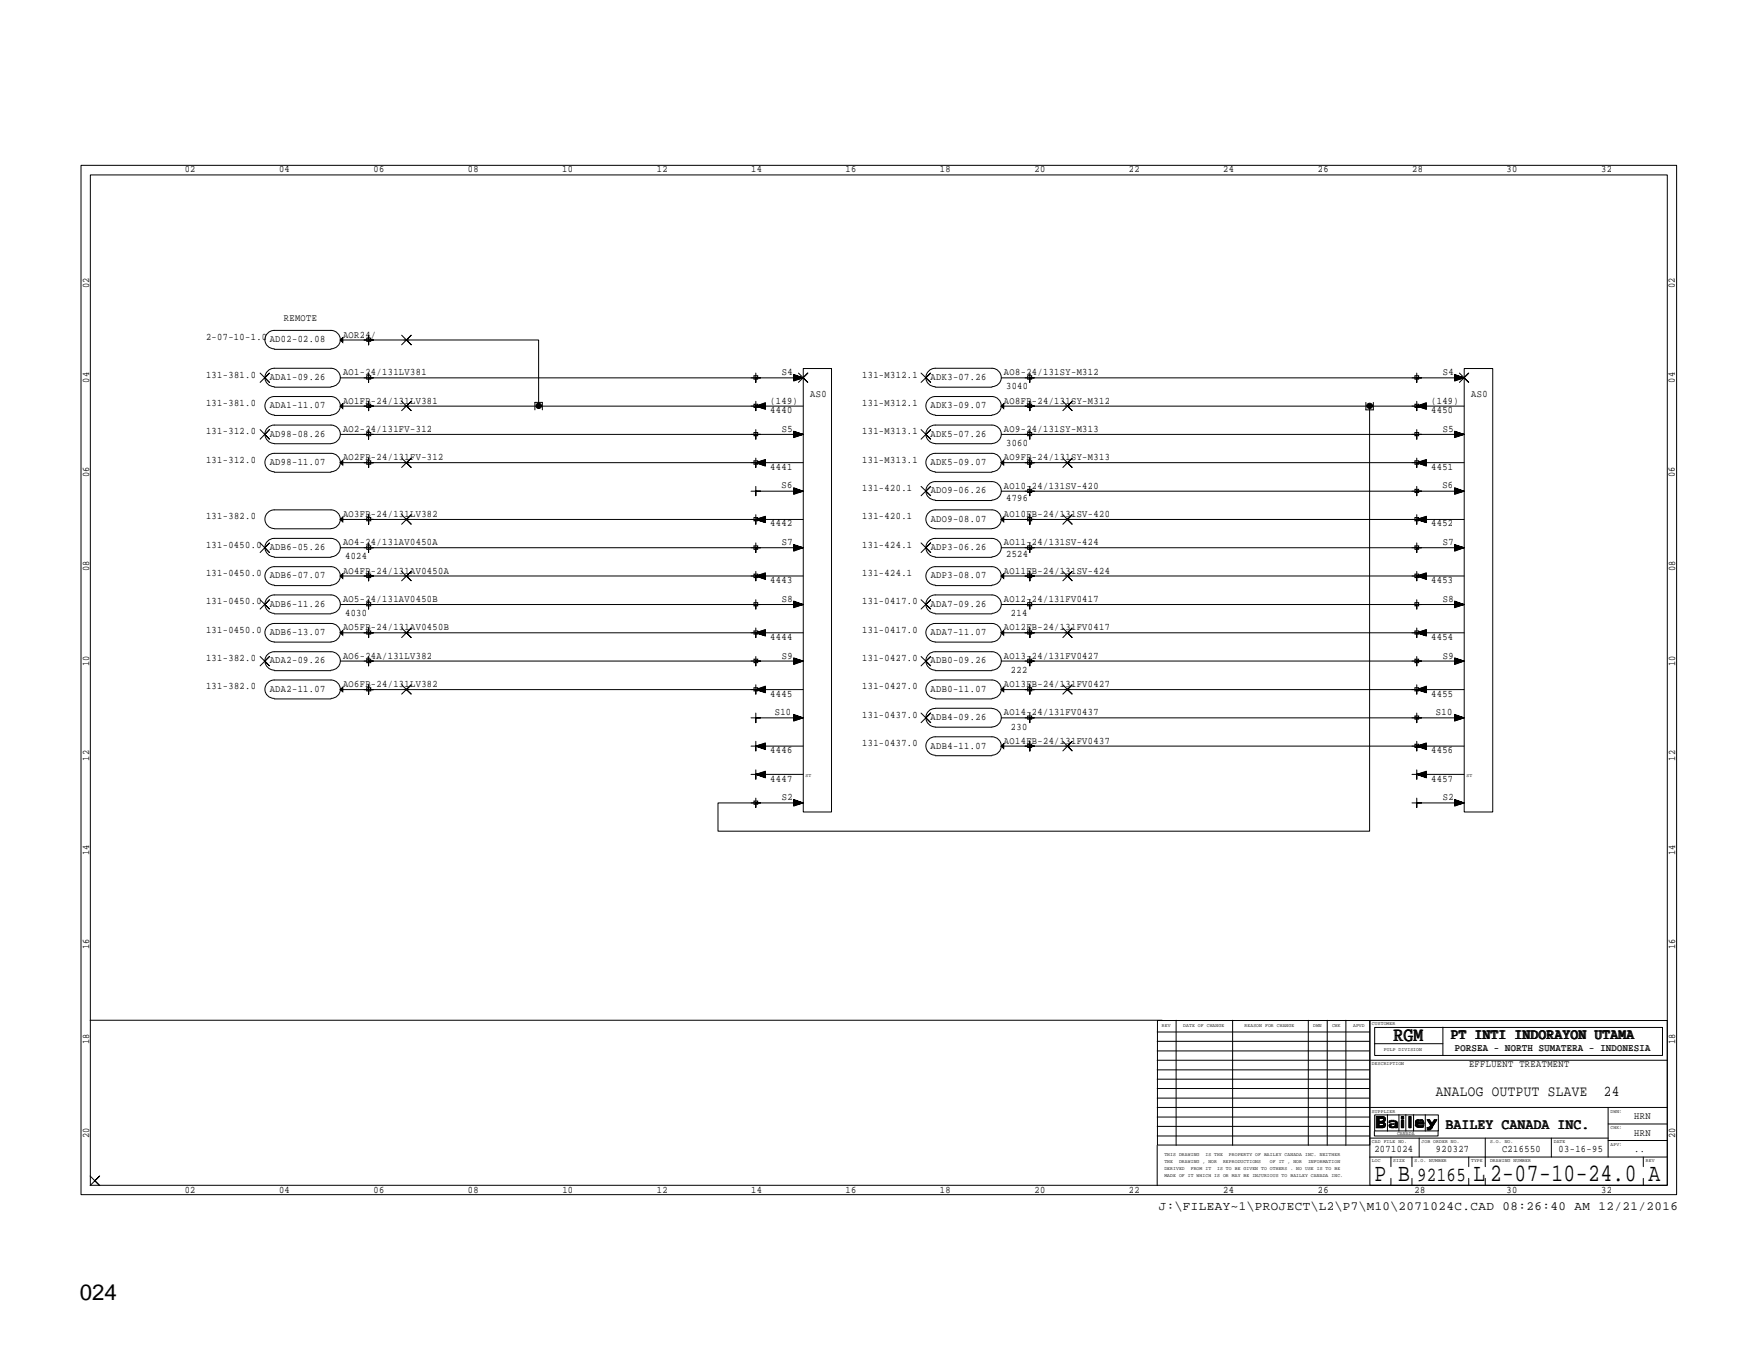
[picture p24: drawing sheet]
<svg xmlns="http://www.w3.org/2000/svg" width="279mm" height="216mm" viewBox="0 0 279 216" stroke-linecap="round" stroke-linejoin="round" font-family="sans-serif">
<defs><g id="words">
<g font-size="4">
<text x="218.3" y="187.4">P B</text>
<text x="234.1" y="187.4">L 2-07-10-24.0 A</text>
</g>
<text font-size="3.5" x="12.7" y="206.4">024</text>
<g font-size="3.2">
<text x="221.3" y="165.3">RGM</text>
<text x="225.1" y="187.4">92165</text>
</g>
<g font-size="2.4">
<text x="230.5" y="164.9">PT INTI INDORAYON UTAMA</text>
<text x="228.1" y="173.9">ANALOG OUTPUT SLAVE</text>
<text x="254.8" y="173.9">24</text>
<text x="229.7" y="179.2">BAILEY CANADA INC.</text>
</g>
<text font-size="2" x="184.1" y="192">J:\FILEAY~1\PROJECT\L2\P7\M10\2071024C.CAD 08:26:40 AM 12/21/2016</text>
<g font-size="1.6">
<text x="29.3" y="27.3">02</text>
<text x="44.3" y="27.3">04</text>
<text x="59.3" y="27.3">06</text>
<text x="74.3" y="27.3">08</text>
<text x="89.3" y="27.3">10</text>
<text x="104.3" y="27.3">12</text>
<text x="119.3" y="27.3">14</text>
<text x="134.3" y="27.3">16</text>
<text x="149.3" y="27.3">18</text>
<text x="164.3" y="27.3">20</text>
<text x="179.3" y="27.3">22</text>
<text x="194.3" y="27.3">24</text>
<text x="209.3" y="27.3">26</text>
<text x="224.3" y="27.3">28</text>
<text x="239.3" y="27.3">30</text>
<text x="254.3" y="27.3">32</text>
<text x="14.1" y="45.7" transform="rotate(-90 14.1 45.7)">02</text>
<text x="266" y="45.7" transform="rotate(-90 266 45.7)">02</text>
<text x="32.7" y="53.9">2-07-10-1.0 AD02-02.08</text>
<text x="45.1" y="51">REMOTE</text>
<text x="54.5" y="53.6">AOR24/</text>
<text x="32.7" y="59.9">131-381.0</text>
<text x="54.5" y="59.6">AO1-24/131LV381</text>
<text x="124.2" y="59.6">S4</text>
<text x="136.9" y="59.9">131-M312.1</text>
<text x="159.5" y="59.6">AO8-24/131SY-M312</text>
<text x="229.2" y="59.6">S4</text>
<text x="14.1" y="60.7" transform="rotate(-90 14.1 60.7)">04</text>
<text x="32.7" y="64.4">131-381.0</text>
<text x="42.8" y="64.8">ADA1-11.07</text>
<text x="42.8" y="60.3">ADA1-09.26</text>
<text x="54.5" y="64.1">AO1FB-24/131LV381</text>
<text x="122.3" y="65.6">4440</text>
<text x="122.3" y="64.1">(149)</text>
<text x="128.7" y="62.9">AS0</text>
<text x="136.9" y="64.4">131-M312.1</text>
<text x="147.8" y="60.3">ADK3-07.26</text>
<text x="147.8" y="64.8">ADK3-09.07</text>
<text x="159.5" y="64.1">AO8FB-24/131SY-M312</text>
<text x="159.8" y="61.8">3040</text>
<text x="227.3" y="65.6">4450</text>
<text x="227.3" y="64.1">(149)</text>
<text x="233.7" y="62.9">AS0</text>
<text x="266" y="60.7" transform="rotate(-90 266 60.7)">04</text>
<text x="32.7" y="69">131-312.0</text>
<text x="42.8" y="69.3">AD98-08.26</text>
<text x="54.5" y="68.6">AO2-24/131FV-312</text>
<text x="124.2" y="68.6">S5</text>
<text x="136.9" y="69">131-M313.1</text>
<text x="147.8" y="69.3">ADK5-07.26</text>
<text x="159.5" y="68.6">AO9-24/131SY-M313</text>
<text x="159.8" y="70.8">3060</text>
<text x="229.2" y="68.6">S5</text>
<text x="14.1" y="75.7" transform="rotate(-90 14.1 75.7)">06</text>
<text x="32.7" y="73.4">131-312.0</text>
<text x="42.8" y="73.8">AD98-11.07</text>
<text x="54.5" y="73.1">AO2FB-24/131FV-312</text>
<text x="122.3" y="74.6">4441</text>
<text x="124.1" y="77.5">S6</text>
<text x="136.9" y="73.4">131-M313.1</text>
<text x="136.9" y="77.9">131-420.1</text>
<text x="147.8" y="73.8">ADK5-09.07</text>
<text x="159.5" y="73.1">AO9FB-24/131SY-M313</text>
<text x="159.5" y="77.6">AO10-24/131SV-420</text>
<text x="227.3" y="74.6">4451</text>
<text x="229.1" y="77.5">S6</text>
<text x="266" y="75.7" transform="rotate(-90 266 75.7)">06</text>
<text x="32.7" y="82.5">131-382.0</text>
<text x="54.5" y="82.1">AO3FB-24/131LV382</text>
<text x="122.3" y="83.6">4442</text>
<text x="136.9" y="82.5">131-420.1</text>
<text x="147.8" y="78.3">ADO9-06.26</text>
<text x="147.8" y="82.8">ADO9-08.07</text>
<text x="159.5" y="82.1">AO10FB-24/131SV-420</text>
<text x="159.8" y="79.5">4796</text>
<text x="227.3" y="83.6">4452</text>
<text x="32.7" y="87">131-0450.0</text>
<text x="42.8" y="87.3">ADB6-05.26</text>
<text x="54.5" y="86.6">AO4-24/131AV0450A</text>
<text x="54.8" y="88.8">4024</text>
<text x="124.2" y="86.6">S7</text>
<text x="136.9" y="87">131-424.1</text>
<text x="147.8" y="87.3">ADP3-06.26</text>
<text x="159.5" y="86.6">AO11-24/131SV-424</text>
<text x="159.8" y="88.4">2524</text>
<text x="229.2" y="86.6">S7</text>
<text x="14.1" y="90.7" transform="rotate(-90 14.1 90.7)">08</text>
<text x="32.7" y="95.9">131-0450.0</text>
<text x="32.7" y="91.4">131-0450.0</text>
<text x="42.8" y="91.8">ADB6-07.07</text>
<text x="54.5" y="95.6">AO5-24/131AV0450B</text>
<text x="54.5" y="91.1">AO4FB-24/131AV0450A</text>
<text x="122.3" y="92.6">4443</text>
<text x="124.2" y="95.6">S8</text>
<text x="136.9" y="95.9">131-0417.0</text>
<text x="136.9" y="91.4">131-424.1</text>
<text x="147.8" y="91.8">ADP3-08.07</text>
<text x="159.5" y="95.6">AO12-24/131FV0417</text>
<text x="159.5" y="91.1">AO11FB-24/131SV-424</text>
<text x="227.3" y="92.6">4453</text>
<text x="229.2" y="95.6">S8</text>
<text x="266.1" y="90.7" transform="rotate(-90 266.1 90.7)">08</text>
<text x="32.7" y="100.5">131-0450.0</text>
<text x="42.8" y="96.3">ADB6-11.26</text>
<text x="42.8" y="100.8">ADB6-13.07</text>
<text x="54.5" y="100.1">AO5FB-24/131AV0450B</text>
<text x="54.8" y="97.8">4030</text>
<text x="122.3" y="101.6">4444</text>
<text x="136.9" y="100.5">131-0417.0</text>
<text x="147.8" y="96.3">ADA7-09.26</text>
<text x="147.8" y="100.8">ADA7-11.07</text>
<text x="159.5" y="100.1">AO12FB-24/131FV0417</text>
<text x="160.6" y="97.8">214</text>
<text x="227.3" y="101.6">4454</text>
<text x="14.1" y="105.7" transform="rotate(-90 14.1 105.7)">10</text>
<text x="32.7" y="104.9">131-382.0</text>
<text x="42.8" y="105.3">ADA2-09.26</text>
<text x="54.5" y="104.6">AO6-24A/131LV382</text>
<text x="124.2" y="104.6">S9</text>
<text x="136.9" y="104.9">131-0427.0</text>
<text x="147.8" y="105.3">ADB0-09.26</text>
<text x="159.5" y="104.6">AO13-24/131FV0427</text>
<text x="160.6" y="106.8">222</text>
<text x="229.2" y="104.6">S9</text>
<text x="266.1" y="105.7" transform="rotate(-90 266.1 105.7)">10</text>
<text x="32.7" y="109.4">131-382.0</text>
<text x="42.8" y="109.8">ADA2-11.07</text>
<text x="54.5" y="109.1">AO6FB-24/131LV382</text>
<text x="122.3" y="110.6">4445</text>
<text x="123.1" y="113.6">S10</text>
<text x="136.9" y="114">131-0437.0</text>
<text x="136.9" y="109.4">131-0427.0</text>
<text x="147.8" y="109.8">ADB0-11.07</text>
<text x="159.5" y="109">AO13FB-24/131FV0427</text>
<text x="159.5" y="113.6">AO14-24/131FV0437</text>
<text x="227.3" y="110.6">4455</text>
<text x="228.1" y="113.6">S10</text>
<text x="122.3" y="119.5">4446</text>
<text x="136.9" y="118.4">131-0437.0</text>
<text x="147.8" y="114.3">ADB4-09.26</text>
<text x="147.8" y="118.8">ADB4-11.07</text>
<text x="159.5" y="118.1">AO14FB-24/131FV0437</text>
<text x="160.6" y="115.8">230</text>
<text x="227.3" y="119.5">4456</text>
<text x="14.1" y="120.7" transform="rotate(-90 14.1 120.7)">12</text>
<text x="122.3" y="124.1">4447</text>
<text x="227.3" y="124.1">4457</text>
<text x="266.1" y="120.7" transform="rotate(-90 266.1 120.7)">12</text>
<text x="124.2" y="127">S2</text>
<text x="229.2" y="127">S2</text>
<text x="14.1" y="135.7" transform="rotate(-90 14.1 135.7)">14</text>
<text x="266.1" y="135.7" transform="rotate(-90 266.1 135.7)">14</text>
<text x="14.1" y="150.7" transform="rotate(-90 14.1 150.7)">16</text>
<text x="266.1" y="150.7" transform="rotate(-90 266.1 150.7)">16</text>
<text x="14.1" y="165.7" transform="rotate(-90 14.1 165.7)">18</text>
<text x="231.1" y="166.8">PORSEA - NORTH SUMATERA - INDONESIA</text>
<text x="266.1" y="165.7" transform="rotate(-90 266.1 165.7)">18</text>
<text x="233.3" y="169.4">EFFLUENT TREATMENT</text>
<text x="259.6" y="177.7">HRN</text>
<text x="14.1" y="180.7" transform="rotate(-90 14.1 180.7)">20</text>
<text x="218.3" y="182.9">2071024</text>
<text x="228.1" y="182.9">920327</text>
<text x="238.6" y="182.9">C216550</text>
<text x="247.6" y="182.9">03-16-95</text>
<text x="259.6" y="180.3">HRN</text>
<text x="259.6" y="182.9">..</text>
<text x="266.1" y="180.7" transform="rotate(-90 266.1 180.7)">20</text>
<text x="29.3" y="189.3">02</text>
<text x="44.3" y="189.3">04</text>
<text x="59.4" y="189.3">06</text>
<text x="74.3" y="189.3">08</text>
<text x="89.3" y="189.3">10</text>
<text x="104.3" y="189.3">12</text>
<text x="119.3" y="189.3">14</text>
<text x="134.3" y="189.3">16</text>
<text x="149.3" y="189.3">18</text>
<text x="164.3" y="189.3">20</text>
<text x="179.3" y="189.3">22</text>
<text x="194.3" y="189.3">24</text>
<text x="209.3" y="189.3">26</text>
<text x="224.7" y="189.3">28</text>
<text x="239.3" y="189.3">30</text>
<text x="254.3" y="189.3">32</text>
</g>
<g font-size=".8">
<text x="128" y="123.4">ST</text>
<text x="233" y="123.4">ST</text>
<text x="184.6" y="163.1">REV</text>
<text x="188" y="163.1">DATE OF CHANGE</text>
<text x="197.7" y="163.1">REASON FOR CHANGE</text>
<text x="208.6" y="163.1">DWN</text>
<text x="211.6" y="163.1">CHK</text>
<text x="214.9" y="163.1">APVD</text>
<text x="217.9" y="162.7">CUSTOMER</text>
<text x="219.8" y="166.8">PULP DIVISION</text>
<text x="217.9" y="169.1">DESCRIPTION</text>
<text x="217.9" y="176.6">SUPPLIER</text>
<text x="255.8" y="179.2">CHK:</text>
<text x="255.8" y="176.6">DWN:</text>
<text x="185" y="185.8">DERIVED</text>
<text x="185" y="184.6">THE</text>
<text x="185" y="183.5">THIS DRAWING</text>
<text x="187.3" y="184.6">DRAWING , NOR</text>
<text x="189.1" y="185.8">FROM IT</text>
<text x="191.5" y="183.5">IS THE</text>
<text x="193.3" y="185.8">IS TO BE GIVEN TO OTHERS . NO USE IS TO BE</text>
<text x="194.3" y="184.6">REPRODUCTIONS</text>
<text x="195.2" y="183.5">PROPERTY OF BAILEY CANADA INC. NEITHER</text>
<text x="201.7" y="184.6">OF IT , NOR</text>
<text x="207.8" y="184.6">INFORMATION</text>
<text x="217.9" y="184.5">LOC</text>
<text x="217.9" y="181.5">CAD FILE NO.</text>
<text x="221.3" y="184.5">SIZE</text>
<text x="221.9" y="180.2">CANADA</text>
<text x="224.7" y="184.5">S.O. NUMBER</text>
<text x="225.8" y="181.5">JOB ORDER NO.</text>
<text x="233.7" y="184.5">TYPE</text>
<text x="236.7" y="184.5">DRAWING NUMBER</text>
<text x="236.7" y="181.5">S.O. NO.</text>
<text x="246.8" y="181.5">DATE</text>
<text x="255.8" y="181.9">APV:</text>
<text x="261.4" y="184.5">REV</text>
<text x="185" y="186.9">MADE OF IT WHICH IS OR MAY BE INJURIOUS TO BAILEY CANADA INC.</text>
</g>
</g></defs>
<g fill="none" stroke="#000" stroke-width=".16">
<path d="M12.9 26.2h253.4v163.4h-253.4zM14.4 27.8h250.4v160.4h-250.4zM41.3 59.2l1.5 1.5-.7-.7 .7-.8-1.5 1.5M43.6 55.4a1.46 1.46 0 0 1-1.5-1.5 1.46 1.46 0 0 1 1.5-1.4h9a1.46 1.46 0 0 1 1.5 1.4 1.46 1.46 0 0 1-1.5 1.5M43.6 55.5h9M54.1 54h31.5v10.5M54.1 54l.3-.4v.8zM54.1 54l.3 .3M54.1 54l.3 .2M54.1 54l.3 .1M54.4 53.9l-.3 .1M54.4 53.8l-.3 .2"/>
<path d="M54.4 53.7l-.3 .3M58.3 59.6h.6v.6h-.6zM58.3 53.7h.6v.5h-.6zM58.5 59.2v1.5v-.7h.8h-1.5M58.5 53.2v1.5v-.7h.8h-1.5M63.8 53.2l1.5 1.5-.7-.7 .7-.8-1.5 1.5M64.2 54h.7M119.8 59.6h.6v.6h-.6zM120.1 59.2v1.5v-.7h.7h-1.5M126.1 59.9l1.4 .1h-73.4M126.1 59.7l1.4 .3-1.4-.2M126.1 59.6l1.4 .4-1.4-.4"/>
<path d="M126.1 59.5l1.4 .5-1.4 .5v-1.1l1.4 .6M126.8 59.2l1.5 1.5-.8-.7 .8-.8-1.5 1.5M127.6 58.5h4.5v70.4h-4.5zM146.3 59.2l1.5 1.5-.7-.7 .7-.8-1.5 1.5M163.2 59.6h.7v.6h-.7zM163.6 59.2v1.5v-.7h.7h-1.5M224.7 59.6h.6v.6h-.6zM225 59.2v1.5v-.7h.8h-1.5M231.1 59.9l1.4 .1h-73.5M231.1 59.7l1.4 .3-1.4-.2M231.1 59.6l1.4 .4-1.4-.4M231.1 59.5l1.4 .5-1.4 .5v-1.1l1.4 .6"/>
<path d="M231.8 59.2l1.5 1.5-.8-.7 .8-.8-1.5 1.5M232.6 58.5h4.5v70.4h-4.5zM41.3 68.2l1.5 1.5-.7-.7 .7-.8-1.5 1.5M43.6 65.9a1.46 1.46 0 0 1-1.5-1.5 1.46 1.46 0 0 1 1.5-1.5h9a1.46 1.46 0 0 1 1.5 1.5 1.46 1.46 0 0 1-1.5 1.5M43.6 66h9M43.6 61.4a1.46 1.46 0 0 1-1.5-1.5 1.46 1.46 0 0 1 1.5-1.4h9a1.46 1.46 0 0 1 1.5 1.4 1.46 1.46 0 0 1-1.5 1.5M43.6 61.5h9M43.6 74.9a1.46 1.46 0 0 1-1.5-1.5 1.46 1.46 0 0 1 1.5-1.4h9a1.46 1.46 0 0 1 1.5 1.4 1.46 1.46 0 0 1-1.5 1.5M43.6 75h9M43.6 70.4a1.46 1.46 0 0 1-1.5-1.5 1.46 1.46 0 0 1 1.5-1.4h9a1.46 1.46 0 0 1 1.5 1.4 1.46 1.46 0 0 1-1.5 1.5M43.6 70.4h9M54.1 64.5l.3-.4v.8z"/>
<path d="M54.1 64.5h66l1.5 .5v-1.1l-1.5 .6 1.5 .4M54.1 64.5l.3 .3M54.1 64.5l.3 .2M54.1 64.5l.3 .1M54.1 73.4l.3-.3v.7zM54.1 73.4h66l1.5 .6v-1.1l-1.5 .5 1.5 .5M54.1 73.4l.3 .3M54.1 73.4l.3 .2M54.1 73.4l.3 .1M54.4 64.4l-.3 .1M54.4 64.3l-.3 .2M54.4 64.2l-.3 .3"/>
<path d="M54.4 73.4h-.3M54.4 73.3l-.3 .1M54.4 73.2l-.3 .2M58.3 64.2h.6v.5h-.6zM58.3 73.2h.6v.5h-.6zM58.3 68.7h.6v.5h-.6zM58.5 63.7v1.5v-.7h.8h-1.5M58.5 72.7v1.5v-.8h.8h-1.5M58.5 68.2v1.5v-.7h.8h-1.5M63.8 63.7l1.5 1.5-.7-.7 .7-.8-1.5 1.5M63.8 72.7l1.5 1.5-.7-.8 .7-.7-1.5 1.5M85 65.1v-1.2h1.1v1.2"/>
<path d="M119.8 68.7h.6v.5h-.6zM119.8 64.2h.6v.5h-.6zM119.8 73.2h.6v.5h-.6zM120.1 68.2v1.5v-.7h.7h-1.5M120.1 77.2v1.5v-.7h.7h-1.5M120.1 63.7v1.5v-.7h.7h-1.5M120.1 72.7v1.5v-.8h.7h-1.5M121.6 73l-1.5 .4 1.5-.3M121.6 73.2l-1.5 .2 1.5-.2M121.6 73.3l-1.5 .1h1.5M121.6 73.6l-1.5-.2 1.5 .3M121.6 73.7l-1.5-.3 1.5 .4"/>
<path d="M121.6 64l-1.5 .5 1.5-.4M121.6 64.2l-1.5 .3 1.5-.3M121.6 64.3l-1.5 .2 1.5-.1M121.6 64.6l-1.5-.1 1.5 .2M121.6 64.8l-1.5-.3 1.5 .4M126.1 78.3l1.4-.3-1.4 .4M126.1 78.2l1.4-.2-1.4 .3M126.1 78h1.4l-1.4 .1M126.1 77.9l1.4 .1h-7.4M126.1 77.7l1.4 .3-1.4-.2M126.1 77.6l1.4 .4-1.4-.3M126.1 77.5l1.4 .5-1.4 .5v-1.1l1.4 .6"/>
<path d="M126.1 69.3l1.4-.3-1.4 .4M126.1 69.2l1.4-.2-1.4 .3M126.1 69h1.4l-1.4 .1M126.1 68.9l1.4 .1h-73.4M126.1 68.7l1.4 .3-1.4-.2M126.1 68.6l1.4 .4-1.4-.3M126.1 68.5l1.4 .5-1.4 .5v-1l1.4 .5M126.1 60.3l1.4-.3-1.4 .4M126.1 60.2l1.4-.2-1.4 .3M126.1 60h1.4l-1.4 .1M127.5 73.4h-7.4l1.5 .1M127.5 64.5h-7.4l1.5 .1"/>
<path d="M146.3 68.2l1.5 1.5-.7-.7 .7-.8-1.5 1.5M146.3 77.2l1.5 1.5-.7-.7 .7-.8-1.5 1.5M148.5 61.4a1.46 1.46 0 0 1-1.4-1.5 1.46 1.46 0 0 1 1.4-1.4h9.1a1.46 1.46 0 0 1 1.4 1.4 1.46 1.46 0 0 1-1.4 1.5M148.5 61.5h9.1M148.5 70.4a1.46 1.46 0 0 1-1.4-1.5 1.46 1.46 0 0 1 1.4-1.4h9.1a1.46 1.46 0 0 1 1.4 1.4 1.46 1.46 0 0 1-1.4 1.5M148.5 70.4h9.1M148.5 65.9a1.46 1.46 0 0 1-1.4-1.5 1.46 1.46 0 0 1 1.4-1.5h9.1a1.46 1.46 0 0 1 1.4 1.5 1.46 1.46 0 0 1-1.4 1.5M148.5 66h9.1M148.5 74.9a1.46 1.46 0 0 1-1.4-1.5 1.46 1.46 0 0 1 1.4-1.4h9.1a1.46 1.46 0 0 1 1.4 1.4 1.46 1.46 0 0 1-1.4 1.5M148.5 75h9.1M148.5 79.4a1.46 1.46 0 0 1-1.4-1.5 1.46 1.46 0 0 1 1.4-1.4h9.1a1.46 1.46 0 0 1 1.4 1.4 1.46 1.46 0 0 1-1.4 1.5M148.5 79.5h9.1"/>
<path d="M159 64.5l.4-.4v.8zM159 64.5h66l1.6 .5v-1.1l-1.6 .6 1.6 .4M159 64.5l.4 .3M159 64.5l.4 .2M159 64.5l.4 .1M159 73.4l.4-.3v.7zM159 73.4h66l1.6 .6v-1.1l-1.6 .5 1.6 .5M159 73.4l.4 .3M159 73.4l.4 .2M159 73.4l.4 .1M159.4 64.4l-.4 .1M159.4 64.3l-.4 .2"/>
<path d="M159.4 64.2l-.4 .3M159.4 73.4h-.4M159.4 73.3l-.4 .1M159.4 73.2l-.4 .2M163.2 68.7h.7v.5h-.7zM163.2 64.2h.7v.5h-.7zM163.2 73.2h.7v.5h-.7zM163.2 77.7h.7v.5h-.7zM163.6 68.2v1.5v-.7h.7h-1.5M163.6 63.7v1.5v-.7h.7h-1.5M163.6 72.7v1.5v-.8h.7h-1.5M163.6 77.2v1.5v-.7h.7h-1.5"/>
<path d="M168.8 63.7l1.5 1.5-.8-.7 .8-.8-1.5 1.5M168.8 72.7l1.5 1.5-.8-.8 .8-.7-1.5 1.5M217 63.9v1.2h1.1v-1.2M217.5 64.5v67.5h-103.5v-4.5h13.5l-1.4-.1M224.7 68.7h.6v.5h-.6zM224.7 77.7h.6v.5h-.6zM224.7 64.2h.6v.5h-.6zM224.7 73.2h.6v.5h-.6zM225 68.2v1.5v-.7h.8h-1.5M225 77.2v1.5v-.7h.8h-1.5M225 63.7v1.5v-.7h.8h-1.5M225 72.7v1.5v-.8h.8h-1.5"/>
<path d="M226.6 73l-1.6 .4 1.6-.3M226.6 73.2l-1.6 .2 1.6-.2M226.6 73.3l-1.6 .1h1.6M226.6 73.6l-1.6-.2 1.6 .3M226.6 73.7l-1.6-.3 1.6 .4M226.6 64l-1.6 .5 1.6-.4M226.6 64.2l-1.6 .3 1.6-.3M226.6 64.3l-1.6 .2 1.6-.1M226.6 64.6l-1.6-.1 1.6 .2M226.6 64.8l-1.6-.3 1.6 .4M231.1 78.3l1.4-.3-1.4 .4M231.1 78.2l1.4-.2-1.4 .3"/>
<path d="M231.1 78h1.4l-1.4 .1M231.1 77.9l1.4 .1h-73.5M231.1 77.7l1.4 .3-1.4-.2M231.1 77.6l1.4 .4-1.4-.3M231.1 77.5l1.4 .5-1.4 .5v-1.1l1.4 .6M231.1 69.3l1.4-.3-1.4 .4M231.1 69.2l1.4-.2-1.4 .3M231.1 69h1.4l-1.4 .1M231.1 68.9l1.4 .1h-73.5M231.1 68.7l1.4 .3-1.4-.2M231.1 68.6l1.4 .4-1.4-.3M231.1 68.5l1.4 .5-1.4 .5v-1l1.4 .5"/>
<path d="M231.1 60.3l1.4-.3-1.4 .4M231.1 60.2l1.4-.2-1.4 .3M231.1 60h1.4l-1.4 .1M232.5 73.4h-7.5l1.6 .1M232.5 64.5h-7.5l1.6 .1M41.3 86.2l1.5 1.5-.7-.7 .7-.8-1.5 1.5M41.3 95.2l1.5 1.5-.7-.7 .7-.8-1.5 1.5M43.6 88.4a1.46 1.46 0 0 1-1.5-1.5 1.46 1.46 0 0 1 1.5-1.4h9a1.46 1.46 0 0 1 1.5 1.4 1.46 1.46 0 0 1-1.5 1.5M43.6 88.5h9M43.6 97.4a1.46 1.46 0 0 1-1.5-1.5 1.46 1.46 0 0 1 1.5-1.5h9a1.46 1.46 0 0 1 1.5 1.5 1.46 1.46 0 0 1-1.5 1.5M43.6 97.5h9M43.6 92.9a1.46 1.46 0 0 1-1.5-1.5 1.46 1.46 0 0 1 1.5-1.4h9a1.46 1.46 0 0 1 1.5 1.4 1.46 1.46 0 0 1-1.5 1.5"/>
<path d="M43.6 93h9M43.6 83.9a1.48 1.48 0 0 1-1.5-1.5 1.48 1.48 0 0 1 1.5-1.5h9a1.48 1.48 0 0 1 1.5 1.5 1.48 1.48 0 0 1-1.5 1.5M43.6 83.9h9M54.1 91.4l.3-.3v.7zM54.1 91.4h66l1.5 .6v-1.1l-1.5 .5 1.5 .5M54.1 91.4l.3 .4M54.1 91.4l.3 .3M54.1 91.4l.3 .2M54.1 91.4l.3 .1M54.1 82.5l.3-.4v.7zM54.1 82.5h66l1.5 .5v-1l-1.5 .5 1.5 .4M54.1 82.5l.3 .3"/>
<path d="M54.1 82.5l.3 .2M54.1 82.5l.3 .1M54.1 82.5h.3M54.4 91.4h-.3M54.4 91.3l-.3 .1M54.4 91.2l-.3 .2M54.4 91.1l-.3 .3M54.4 82.4l-.3 .1M54.4 82.3l-.3 .2M54.4 82.2l-.3 .3M58.2 86.7h.7v.5h-.7zM58.3 95.7h.6v.5h-.6z"/>
<path d="M58.3 91.1h.6v.6h-.6zM58.3 82.2h.6v.5h-.6zM58.5 86.2v1.5v-.7h.8h-1.5M58.5 95.2v1.5v-.7h.8h-1.5M58.5 90.7v1.5v-.8h.8h-1.5M58.5 99.7v1.5v-.7h.8h-1.5M58.5 81.7v1.5v-.7h.8h-1.5M63.8 90.7l1.5 1.5-.7-.8 .7-.7-1.5 1.5M63.8 99.7l1.5 1.5-.7-.7 .7-.8-1.5 1.5M63.8 81.7l1.5 1.5-.7-.7 .7-.8-1.5 1.5M119.8 86.7h.6v.5h-.6zM119.8 95.7h.6v.5h-.6z"/>
<path d="M119.8 82.2h.6v.5h-.6zM119.8 91.1h.6v.6h-.6zM120.1 86.2v1.5v-.7h.7h-1.5M120.1 95.2v1.5v-.7h.7h-1.5M120.1 81.7v1.5v-.7h.7h-1.5M120.1 90.7v1.5v-.8h.7h-1.5M120.1 99.7v1.5v-.7h.7h-1.5M121.6 100l-1.5 .5 1.5-.4M121.6 91l-1.5 .4 1.5-.3M121.6 91.1l-1.5 .3 1.5-.2M121.6 91.3l-1.5 .1h1.5M121.6 91.6l-1.5-.2 1.5 .3"/>
<path d="M121.6 91.8l-1.5-.4 1.5 .4M121.6 82l-1.5 .5 1.5-.4M121.6 82.2l-1.5 .3 1.5-.2M121.6 82.3l-1.5 .2 1.5-.1M121.6 82.6l-1.5-.1 1.5 .2M121.6 82.8l-1.5-.3 1.5 .3M126.1 96.3l1.4-.3-1.4 .4M126.1 96.2l1.4-.2-1.4 .3M126.1 96.1l1.4-.1-1.4 .1M126.1 95.9l1.4 .1h-73.4M126.1 95.7l1.4 .3-1.4-.2M126.1 95.6l1.4 .4-1.4-.3"/>
<path d="M126.1 95.5l1.4 .5-1.4 .5v-1.1l1.4 .6M126.1 87.3l1.4-.3-1.4 .4M126.1 87.2l1.4-.2-1.4 .2M126.1 87h1.4l-1.4 .1M126.1 86.9l1.4 .1h-73.4M126.1 86.7l1.4 .3-1.4-.2M126.1 86.6l1.4 .4-1.4-.3M126.1 86.5l1.4 .5-1.4 .5v-1.1l1.4 .6M127.5 91.4h-7.4l1.5 .1M127.5 82.5h-7.4h1.5M146.3 95.2l1.5 1.5-.7-.7 .7-.8-1.5 1.5M146.3 86.2l1.5 1.5-.7-.7 .7-.8-1.5 1.5"/>
<path d="M148.5 97.4a1.46 1.46 0 0 1-1.4-1.5 1.46 1.46 0 0 1 1.4-1.5h9.1a1.46 1.46 0 0 1 1.4 1.5 1.46 1.46 0 0 1-1.4 1.5M148.5 97.5h9.1M148.5 83.9a1.48 1.48 0 0 1-1.4-1.5 1.48 1.48 0 0 1 1.4-1.5h9.1a1.48 1.48 0 0 1 1.4 1.5 1.48 1.48 0 0 1-1.4 1.5M148.5 83.9h9.1M148.5 92.9a1.46 1.46 0 0 1-1.4-1.5 1.46 1.46 0 0 1 1.4-1.4h9.1a1.46 1.46 0 0 1 1.4 1.4 1.46 1.46 0 0 1-1.4 1.5M148.5 93h9.1M148.5 88.4a1.46 1.46 0 0 1-1.4-1.5 1.46 1.46 0 0 1 1.4-1.4h9.1a1.46 1.46 0 0 1 1.4 1.4 1.46 1.46 0 0 1-1.4 1.5M148.5 88.5h9.1M159 82.5l.4-.4v.7zM159 82.5h66l1.6 .5v-1l-1.6 .5 1.6 .4M159 82.5l.4 .3M159 82.5l.4 .2"/>
<path d="M159 82.5l.4 .1M159 82.5h.4M159 91.4l.4-.3v.7zM159 91.4h66l1.6 .6v-1.1l-1.6 .5 1.6 .5M159 91.4l.4 .4M159 91.4l.4 .3M159 91.4l.4 .2M159 91.4l.4 .1M159.4 82.4l-.4 .1M159.4 82.3l-.4 .2M159.4 82.2l-.4 .3M159.4 91.4h-.4"/>
<path d="M159.4 91.3l-.4 .1M159.4 91.2l-.4 .2M159.4 91.1l-.4 .3M163.2 95.7h.7v.5h-.7zM163.2 82.2h.7v.5h-.7zM163.2 91.1h.7v.6h-.7zM163.2 86.7h.7v.5h-.7zM163.6 95.2v1.5v-.7h.7h-1.5M163.6 99.7v1.5v-.7h.7h-1.5M163.6 81.7v1.5v-.7h.7h-1.5M163.6 90.7v1.5v-.8h.7h-1.5M163.6 86.2v1.5v-.7h.7h-1.5"/>
<path d="M168.8 99.7l1.5 1.5-.8-.7 .8-.8-1.5 1.5M168.8 81.7l1.5 1.5-.8-.7 .8-.8-1.5 1.5M168.8 90.7l1.5 1.5-.8-.8 .8-.7-1.5 1.5M224.7 86.7h.6v.5h-.6zM224.7 95.7h.6v.5h-.6zM224.7 82.2h.6v.5h-.6zM224.7 91.1h.6v.6h-.6zM225 86.2v1.5v-.7h.8h-1.5M225 95.2v1.5v-.7h.8h-1.5M225 81.7v1.5v-.7h.8h-1.5M225 90.7v1.5v-.8h.8h-1.5M225 99.7v1.5v-.7h.8h-1.5"/>
<path d="M226.6 100l-1.6 .5 1.6-.4M226.6 91l-1.6 .4 1.6-.3M226.6 91.1l-1.6 .3 1.6-.2M226.6 91.3l-1.6 .1h1.6M226.6 91.6l-1.6-.2 1.6 .3M226.6 91.8l-1.6-.4 1.6 .4M226.6 82l-1.6 .5 1.6-.4M226.6 82.2l-1.6 .3 1.6-.2M226.6 82.3l-1.6 .2 1.6-.1M226.6 82.6l-1.6-.1 1.6 .2M226.6 82.8l-1.6-.3 1.6 .3M231.1 96.3l1.4-.3-1.4 .4"/>
<path d="M231.1 96.2l1.4-.2-1.4 .3M231.1 96.1l1.4-.1-1.4 .1M231.1 95.9l1.4 .1h-73.5M231.1 95.7l1.4 .3-1.4-.2M231.1 95.6l1.4 .4-1.4-.3M231.1 95.5l1.4 .5-1.4 .5v-1.1l1.4 .6M231.1 87.3l1.4-.3-1.4 .4M231.1 87.2l1.4-.2-1.4 .2M231.1 87h1.4l-1.4 .1M231.1 86.9l1.4 .1h-73.5M231.1 86.7l1.4 .3-1.4-.2M231.1 86.6l1.4 .4-1.4-.3"/>
<path d="M231.1 86.5l1.4 .5-1.4 .5v-1.1l1.4 .6M232.5 91.4h-7.5l1.6 .1M232.5 82.5h-7.5h1.6M41.3 104.2l1.5 1.5-.7-.8 .7-.7-1.5 1.5M43.6 101.9a1.46 1.46 0 0 1-1.5-1.5 1.46 1.46 0 0 1 1.5-1.4h9a1.46 1.46 0 0 1 1.5 1.4 1.46 1.46 0 0 1-1.5 1.5M43.6 101.9h9M43.6 106.4a1.46 1.46 0 0 1-1.5-1.5 1.46 1.46 0 0 1 1.5-1.4h9a1.46 1.46 0 0 1 1.5 1.4 1.46 1.46 0 0 1-1.5 1.5M43.6 106.5h9M43.6 110.9a1.46 1.46 0 0 1-1.5-1.5 1.46 1.46 0 0 1 1.5-1.5h9a1.46 1.46 0 0 1 1.5 1.5 1.46 1.46 0 0 1-1.5 1.5M43.6 111h9M54.1 100.5l.3-.4v.7zM54.1 100.5h66l1.5 .5v-1.1l-1.5 .6 1.5 .4"/>
<path d="M54.1 100.5l.3 .3M54.1 100.5l.3 .2M54.1 100.5l.3 .1M54.1 100.5h.3M54.1 109.5l.3-.4v.7zM54.1 109.5h66l1.5 .5v-1.1l-1.5 .6 1.5 .4M54.1 109.5l.3 .3M54.1 109.5l.3 .2M54.1 109.5l.3 .1M54.1 109.5h.3M54.4 100.4l-.3 .1M54.4 100.3l-.3 .2"/>
<path d="M54.4 100.2l-.3 .3M54.4 109.4l-.3 .1M54.4 109.3l-.3 .2M54.4 109.2l-.3 .3M58.3 100.2h.6v.5h-.6zM58.3 104.6h.6v.6h-.6zM58.3 109.2h.6v.5h-.6zM58.5 104.2v1.5v-.8h.8h-1.5M58.5 108.7v1.5v-.7h.8h-1.5M63.8 108.7l1.5 1.5-.7-.7 .7-.8-1.5 1.5M119.8 104.6h.6v.6h-.6zM119.8 100.2h.6v.5h-.6z"/>
<path d="M119.8 109.2h.6v.5h-.6zM120.1 104.2v1.5v-.8h.7h-1.5M120.1 113.2v1.5v-.7h.7h-1.5M120.1 108.7v1.5v-.7h.7h-1.5M120.1 117.7v1.5v-.8h.7h-1.5M120.1 118.4l1.5 .6v-1.1l-1.5 .5 1.5 .5M121.6 109l-1.5 .5 1.5-.4M121.6 109.2l-1.5 .3 1.5-.3M121.6 109.3l-1.5 .2 1.5-.1M121.6 109.6l-1.5-.1 1.5 .2M121.6 109.8l-1.5-.3 1.5 .3M121.6 100.2l-1.5 .3 1.5-.3"/>
<path d="M121.6 100.3l-1.5 .2 1.5-.1M121.6 100.6l-1.5-.1 1.5 .2M121.6 100.8l-1.5-.3 1.5 .3M121.6 118l-1.5 .4 1.5-.3M121.6 118.2l-1.5 .2 1.5-.2M121.6 118.3l-1.5 .1h1.5M121.6 118.6l-1.5-.2 1.5 .3M121.6 118.7l-1.5-.3 1.5 .4M126.1 114.3l1.4-.3-1.4 .4M126.1 114.2l1.4-.2-1.4 .3M126.1 114h1.4l-1.4 .1M126.1 113.9l1.4 .1h-7.4"/>
<path d="M126.1 113.7l1.4 .3-1.4-.2M126.1 113.6l1.4 .4-1.4-.3M126.1 113.5l1.4 .5-1.4 .5v-1.1l1.4 .6M126.1 105.3l1.4-.4-1.4 .5M126.1 105.2l1.4-.3-1.4 .3M126.1 105l1.4-.1-1.4 .2M126.1 104.9h1.4h-73.4M126.1 104.7l1.4 .2-1.4-.1M126.1 104.6l1.4 .3-1.4-.3M126.1 104.5l1.4 .4-1.4 .6v-1.1l1.4 .5M127.5 109.5h-7.4h1.5M127.5 100.5h-7.4h1.5"/>
<path d="M127.5 118.4h-7.4l1.5 .1M146.3 104.2l1.5 1.5-.7-.8 .7-.7-1.5 1.5M146.3 113.2l1.5 1.5-.7-.7 .7-.8-1.5 1.5M148.5 106.4a1.46 1.46 0 0 1-1.4-1.5 1.46 1.46 0 0 1 1.4-1.4h9.1a1.46 1.46 0 0 1 1.4 1.4 1.46 1.46 0 0 1-1.4 1.5M148.5 106.5h9.1M148.5 101.9a1.46 1.46 0 0 1-1.4-1.5 1.46 1.46 0 0 1 1.4-1.4h9.1a1.46 1.46 0 0 1 1.4 1.4 1.46 1.46 0 0 1-1.4 1.5M148.5 101.9h9.1M148.5 110.9a1.46 1.46 0 0 1-1.4-1.5 1.46 1.46 0 0 1 1.4-1.5h9.1a1.46 1.46 0 0 1 1.4 1.5 1.46 1.46 0 0 1-1.4 1.5M148.5 111h9.1M148.5 112.5a1.46 1.46 0 0 0-1.4 1.4 1.46 1.46 0 0 0 1.4 1.5M148.5 115.4h9.1M148.5 112.4h9.1"/>
<path d="M148.5 119.9a1.46 1.46 0 0 1-1.4-1.5 1.46 1.46 0 0 1 1.4-1.4h9.1a1.46 1.46 0 0 1 1.4 1.4 1.46 1.46 0 0 1-1.4 1.5M148.5 120h9.1M157.6 112.5a1.46 1.46 0 0 1 1.4 1.4 1.46 1.46 0 0 1-1.4 1.5M159 100.5l.4-.4v.7zM159 100.5h66l1.6 .5v-1.1l-1.6 .6 1.6 .4M159 100.5l.4 .3M159 100.5l.4 .2M159 100.5l.4 .1M159 100.5h.4M159 109.5l.4-.4v.7zM159 109.5h66l1.6 .5v-1.1l-1.6 .6 1.6 .4M159 109.5l.4 .3"/>
<path d="M159 109.5l.4 .2M159 109.5l.4 .1M159 109.5h.4M159 118.4h66l1.6 .6v-1.1l-1.6 .5 1.6 .5M159 118.4l.4 .3M159 118.4l.4 .2M159 118.4l.4 .1M159.4 100.4l-.4 .1M159.4 100.3l-.4 .2M159.4 100.2l-.4 .3M159.4 109.4l-.4 .1M159.4 109.3l-.4 .2"/>
<path d="M159.4 109.2l-.4 .3M159.4 118.1v.7l-.4-.4zM159.4 118.4h-.4M159.4 118.3l-.4 .1M159.4 118.2l-.4 .2M163.2 104.6h.7v.6h-.7zM163.2 100.2h.7v.5h-.7zM163.2 109.2h.7v.5h-.7zM163.2 113.7h.7v.5h-.7zM163.2 118.2h.7v.5h-.7zM163.6 104.2v1.5v-.8h.7h-1.5M163.6 108.7v1.5v-.7h.7h-1.5"/>
<path d="M163.6 113.2v1.5v-.7h.7h-1.5M163.6 117.7v1.5v-.8h.7h-1.5M168.8 108.7l1.5 1.5-.8-.7 .8-.8-1.5 1.5M168.8 117.7l1.5 1.5-.8-.8 .8-.7-1.5 1.5M224.7 104.6h.6v.6h-.6zM224.7 113.7h.6v.5h-.6zM224.7 100.2h.6v.5h-.6zM224.7 109.2h.6v.5h-.6zM224.7 118.2h.6v.5h-.6zM225 104.2v1.5v-.8h.8h-1.5M225 113.2v1.5v-.7h.8h-1.5M225 108.7v1.5v-.7h.8h-1.5"/>
<path d="M225 117.7v1.5v-.8h.8h-1.5M226.6 109l-1.6 .5 1.6-.4M226.6 109.2l-1.6 .3 1.6-.3M226.6 109.3l-1.6 .2 1.6-.1M226.6 109.6l-1.6-.1 1.6 .2M226.6 109.8l-1.6-.3 1.6 .3M226.6 100.2l-1.6 .3 1.6-.3M226.6 100.3l-1.6 .2 1.6-.1M226.6 100.6l-1.6-.1 1.6 .2M226.6 100.8l-1.6-.3 1.6 .3M226.6 118l-1.6 .4 1.6-.3M226.6 118.2l-1.6 .2 1.6-.2"/>
<path d="M226.6 118.3l-1.6 .1h1.6M226.6 118.6l-1.6-.2 1.6 .3M226.6 118.7l-1.6-.3 1.6 .4M231.1 114.3l1.4-.3-1.4 .4M231.1 114.2l1.4-.2-1.4 .3M231.1 114h1.4l-1.4 .1M231.1 113.9l1.4 .1h-73.5M231.1 113.7l1.4 .3-1.4-.2M231.1 113.6l1.4 .4-1.4-.3M231.1 113.5l1.4 .5-1.4 .5v-1.1l1.4 .6M231.1 105.3l1.4-.4-1.4 .5M231.1 105.2l1.4-.3-1.4 .3"/>
<path d="M231.1 105l1.4-.1-1.4 .2M231.1 104.9h1.4h-73.5M231.1 104.7l1.4 .2-1.4-.1M231.1 104.6l1.4 .3-1.4-.3M231.1 104.5l1.4 .4-1.4 .6v-1.1l1.4 .5M232.5 109.5h-7.5h1.6M232.5 100.5h-7.5h1.6M232.5 118.4h-7.5l1.6 .1M119.8 127.2h.6v.5h-.6zM120.1 126.7v1.5v-.7h.7h-1.5M120.1 122.2v1.5v-.8h.7h-1.5M120.1 122.9l1.5 .6v-1.1l-1.5 .5 1.5 .5"/>
<path d="M121.6 122.5l-1.5 .4 1.5-.3M121.6 122.6l-1.5 .3 1.5-.2M121.6 122.8l-1.5 .1h1.5M121.6 123.1l-1.5-.2 1.5 .3M121.6 123.3l-1.5-.4 1.5 .4M126.1 127.8l1.4-.3-1.4 .4M126.1 127.7l1.4-.2-1.4 .3M126.1 127.5h1.4l-1.4 .1M126.1 127.2l1.4 .3-1.4-.2M126.1 127.1l1.4 .4-1.4-.3M126.1 127l1.4 .5-1.4 .5v-1.1l1.4 .6M127.5 122.9h-7.4l1.5 .1"/>
<path d="M225 126.7v1.5v-.7h.8h-1.5M225 122.2v1.5v-.8h.8h-1.5M225 122.9l1.6 .6v-1.1l-1.6 .5 1.6 .5M226.6 122.5l-1.6 .4 1.6-.3M226.6 122.6l-1.6 .3 1.6-.2M226.6 122.8l-1.6 .1h1.6M226.6 123.1l-1.6-.2 1.6 .3M226.6 123.3l-1.6-.4 1.6 .4M231.1 127.8l1.4-.3-1.4 .4M231.1 127.7l1.4-.2-1.4 .3M231.1 127.5h1.4l-1.4 .1M231.1 127.4l1.4 .1h-7.5"/>
<path d="M231.1 127.2l1.4 .3-1.4-.2M231.1 127.1l1.4 .4-1.4-.3M231.1 127l1.4 .5-1.4 .5v-1.1l1.4 .6M232.5 122.9h-7.5l1.6 .1M14.3 162h170.3M183.8 178.8h33.7M183.8 177.3h33.7M183.8 174.3h33.7M183.8 172.8h33.7M183.8 171.3h33.7M183.8 169.8h33.7M183.8 166.8h33.7"/>
<path d="M183.8 165.3h33.7M183.8 163.8h33.7M183.9 162h33.7v19.8h-33.7zM186.8 162v19.8M195.8 162v19.8M207.8 162v19.8M210.8 162v19.8M213.8 162v19.8M217.6 162h47.2v26.2h-47.2zM218.3 179.6v.7h10.1v-.7M218.3 165.7h10.9M218.4 177h10.1v2.5h-10.1z"/>
<path d="M218.4 163.1h45.7v4.5h-45.7zM218.7 177.2v1.8M218.8 177.2v1.8M218.9 177.2v1.8M219 177.2v1.8M219.1 177.2v.3M219.1 178v.3M219.1 178.7v.3M219.2 177.2v.3M219.2 178v.3M219.2 178.7v.3M219.3 177.2v.3"/>
<path d="M219.3 178v.3M219.3 178.7v.3M219.4 177.2v.3M219.4 178v.3M219.4 178.7v.3M219.5 177.2v.3M219.5 178v.3M219.5 178.7v.3M219.6 177.5h-.6v.5h.6v.3M219.6 178.3h-.6v.4h.6v.3M219.6 178.3l.2 .2-.1 .1h-.2M219.6 177.5l.2 .2-.1 .2h-.2"/>
<path d="M219.6 177.2v.3M219.7 178.1a.43 .43 0 0 1 .4 .5 .43 .43 0 0 1-.5 .4M219.7 177.2a.41 .41 0 0 1 .4 .5 .41 .41 0 0 1-.5 .4M219.7 177.2h-1.1v1.8h1.1v-.3M219.7 177.2v.3M219.7 178v.3M219.7 177.2v.4M219.7 177.9v.5M219.7 178.7v.3M219.8 177.3v.8M219.8 178.2v.8M219.9 177.3v.8"/>
<path d="M219.9 178.2v.8M220 177.4v.7M220 178.3v.7M220 177.5v.4M220 178.4v.4M220.4 177v2.6M220.7 178.9l.4 .1M220.7 178.5v.4M220.7 178.9l-.1-.2 .2-.3v.6M220.8 177.9v.2M220.8 178.4v.6M220.9 177.8v.3"/>
<path d="M220.9 178.4v.2M221 177.8v.3M221 178.4v.2M221 178.9v.1M221 178.6l-.2 .1 .2 .1M221.1 177.8v.3M221.1 178.4v.2M221.1 178.9v.1M221.1 177.8v.2M221.1 178.4v.1M221.2 177.8v.3M221.2 178.4v.1"/>
<path d="M221.2 178.9v.1M221.3 179v-.1l.1 .1M221.3 177.8v.3M221.3 178.4v.1M221.4 177.8v.3M221.4 178.4v.1M221.4 178.8v.2M221.5 177.9v.2M221.5 178.4h.1M221.5 178.8v.2M221.6 179v-.3l-.7 .2v.1M221.6 179h-.5"/>
<path d="M221.6 177.9v.2M221.6 178.4v.1M221.7 178.5l-.2 .3M221.7 177.9v.2h-.5l-.6 .1 .1-.3v.2M221.7 178l.2 .2M221.7 178.3v.7M221.7 178.1l-.1 .2M221.7 177.9v1.1M221.8 178v1M221.9 178.1v.9M222 178.2v.8h-.4M222.2 177v2.6"/>
<path d="M222.6 177.2h.4v.4h-.4zM222.6 177.8h.4v1.2h-.4zM222.6 177.2v.4M222.6 177.8v1.2M222.7 177.2v.4M222.7 177.8v1.2M222.8 177.2v.4M222.8 177.8v1.2M222.9 177.2v.4M222.9 177.8v1.2M223.3 177v2.6M223.8 177.2h.4v1.8h-.4z"/>
<path d="M223.9 177.2v1.8M224 177.2v1.8M224.1 177.2v1.8M224.5 177v2.6M224.9 177.9v.8M225 177.8h.3v.1M225 177.8l-.2 .3v.5M225 177.8v1M225 177.8v1.1l-.2-.3M225.1 178.4l.3 .3h.3v.3M225.1 178.9l.5 .1 .5-.1M225.1 178l-.1 .2"/>
<path d="M225.1 178.2h.8v.2M225.1 177.8v1.1M225.2 177.8v.2M225.2 178.2v.2M225.2 178.6v.4M225.3 178.1h.5M225.3 177.8v.1M225.3 178.2v.2M225.3 178.7v.3M225.4 177.8v.1M225.4 178.2v.2M225.4 178.7v.3"/>
<path d="M225.5 177.8v.1M225.5 178.2v.2M225.5 178.7v.3M225.6 177.8v.1M225.6 178.2v.2M225.6 178.8v.2M225.6 178.7v.3M225.7 177.9v-.1h.3v.6M225.7 178.2v.2M225.8 177.8v.2M225.8 178.2v.2M225.8 178.7v.3"/>
<path d="M225.9 177.8v.3M225.9 178.7v.3M225.9 177.8v.6M226 177.9l.1 .3M226 178.7v.2M226.1 177.9v.5M226.1 178.7v.2M226.1 178.6l-.6 .1M226.2 178.1v.3h-1.1M226.2 178.6l-.1 .3M226.4 177v2.6M226.7 179h.3v.4"/>
<path d="M226.7 179v.4h.3M226.7 179h.5M226.8 177.8v.1M226.8 179v.4M226.9 177.8v.2M226.9 179v.4M226.9 177.8v.3M227 178.9l.2-.2v.6M227 177.8v.4M227.1 177.8v.6M227.1 179v.4M227.1 177.8h-.4l.8 1.2"/>
<path d="M227.1 177.8l.4 .6M227.2 177.9v.5M227.2 178.9v.5M227.2 178v.6M227.3 178.1v1.1M227.5 178.4v.6M227.5 179l-.3 .3-.2 .1M227.5 178.3v.6M227.6 178.1v.6M227.7 178v.6M227.7 177.9v.6M227.8 177.8v.6"/>
<path d="M227.8 177.8h.4l-.8 1.3v-.9M227.8 177.8l-.3 .6M227.9 177.8v.4M228 177.8v.3M228 177.8v.2M228.1 177.8v.1M229.2 163.1v4.5M255.4 178.4h9.4M255.4 175.8v7.9M264.8 175.8h-81M264.8 168.3h-81M14.3 186.7l1.5 1.5-.7-.8 .7-.7-1.5 1.5"/>
<path d="M183.8 180.3h33.7M183.8 181.8v6.4M217.5 183.7h47.3M217.5 180.7h37.9M220.9 183.7v1.5M220.9 187.1v1.1M224.3 183.7v1.5M224.3 187.1v1.1M225.4 180.7v3M233.3 183.7v1.5M233.3 187.1v1.1M235.9 187.1v1.1"/>
<path d="M235.9 180.7v4.5M246.4 180.7v3M255.4 181.1h9.4M261 183.7v1.5M261 187.1v1.1"/>
<circle cx="85.6" cy="64.4" r=".44"/>
<circle cx="217.6" cy="64.4" r=".44"/>
</g>
<g fill="#000">
<circle cx="85.6" cy="64.4" r=".44"/>
<circle cx="217.6" cy="64.4" r=".44"/>
</g>
<use href="#words"/>
</svg>
